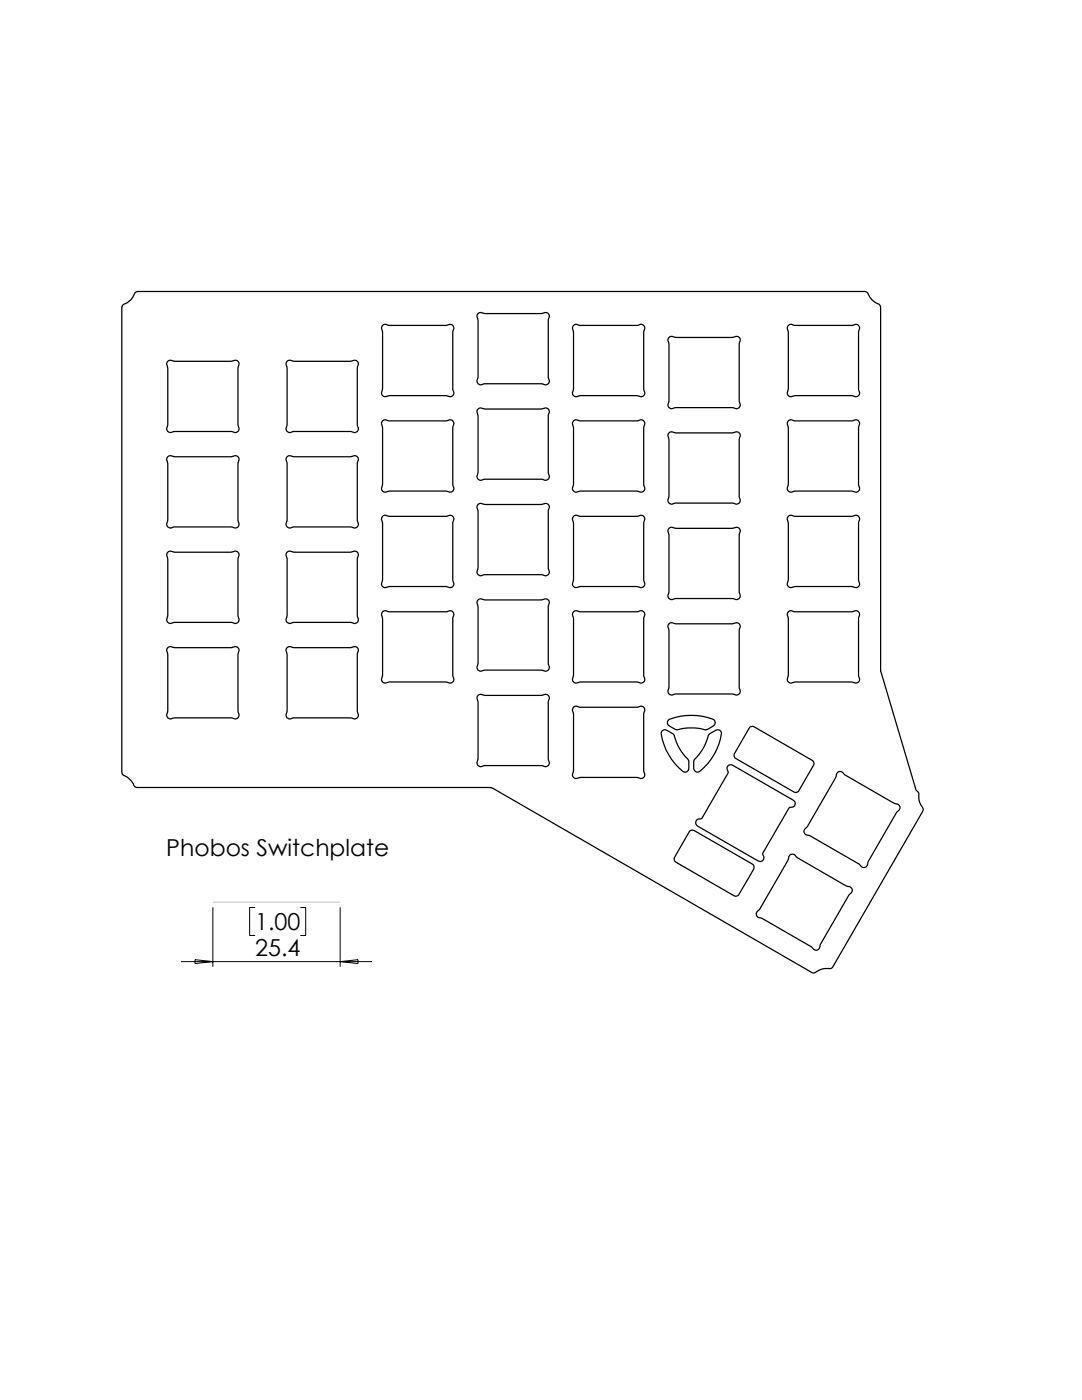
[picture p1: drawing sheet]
<svg xmlns="http://www.w3.org/2000/svg" width="216mm" height="279mm" viewBox="0 0 216 279" stroke-linecap="round" stroke-linejoin="round" font-family="sans-serif">
<defs><g id="words">
<g font-size="4.7">
<text x="33.2" y="170.8">Phobos Switchplate</text>
<text x="50.9" y="185.6">1.00</text>
<text x="50.9" y="190.9">25.4</text>
</g>
</g></defs>
<g fill="none" stroke="#000" stroke-width=".25">
<path d="M26.9 58.5l.5-.3h145.2a1.4 1.4 0 0 1 1 1.1 4.3 4.3 0 0 0 1.9 1.5l.2 .5v72.6l7 23.7 .4 .4a.8 .8 0 0 1 .2 .9 5 5 0 0 0 .9 2.6l-.1 .4-17.9 31a.64 .64 0 0 1-.7 .4 5.3 5.3 0 0 0-3.1 .9l-.3-.1-64.1-36.9-70.8-.1a1.44 1.44 0 0 1-.8-1 4.4 4.4 0 0 0-1.9-1.5l-.2-.5v-93a1.63 1.63 0 0 1 1.2-.7 4 4 0 0 0 1.4-1.9zM33.5 72.1l.4-.2 .9 .2h11.5a.85 .85 0 0 1 1.2 0 .85 .85 0 0 1 0 1.2v11.6a.85 .85 0 0 1 0 1.2 .85 .85 0 0 1-1.2 0h-11.7a.85 .85 0 0 1-1.1 0 .85 .85 0 0 1-.1-1.2l.1-11.5-.2-.9zM57.3 72.1l.4-.2 .9 .2h11.5a.86 .86 0 0 1 1.2 0 .86 .86 0 0 1 0 1.2v11.5a.9 .9 0 0 1 0 1.3 .9 .9 0 0 1-1.3 0h-11.5a.86 .86 0 0 1-1.2 0 .86 .86 0 0 1 0-1.2v-11.5l-.2-.9zM76.3 64.9l.4-.2 .9 .2h11.6a.85 .85 0 0 1 1.1 0 .85 .85 0 0 1 .1 1.2l-.1 11.6a.86 .86 0 0 1 .1 1.2 .86 .86 0 0 1-1.2 .1h-11.7a.85 .85 0 0 1-1.2 0 .85 .85 0 0 1 0-1.2v-11.5l-.2-.9zM95.4 62.6l.4-.2 .9 .2 11.5-.1a.86 .86 0 0 1 1.2 .1 .86 .86 0 0 1 0 1.2v11.5a.9 .9 0 0 1 0 1.3 .9 .9 0 0 1-1.3 0h-11.5a.86 .86 0 0 1-1.2 0 .86 .86 0 0 1 0-1.2v-11.5l-.2-.9zM114.4 64.9l.4-.2 .9 .2h11.6a.85 .85 0 0 1 1.1 0 .85 .85 0 0 1 .1 1.2l-.1 11.6a.86 .86 0 0 1 .1 1.2 .86 .86 0 0 1-1.2 .1h-11.7a.85 .85 0 0 1-1.2 0 .85 .85 0 0 1 0-1.2v-11.5l-.2-.9zM133.5 67.3l.4-.2 .9 .2h11.5a.86 .86 0 0 1 1.2 .1 .86 .86 0 0 1 0 1.2v11.5a.9 .9 0 0 1 0 1.3 .9 .9 0 0 1-1.3 0h-11.5a.86 .86 0 0 1-1.2 0 .86 .86 0 0 1 0-1.2v-11.5l-.2-1zM157.3 64.9l.4-.2 .8 .2h11.6a.85 .85 0 0 1 1.2 0 .85 .85 0 0 1 0 1.2v11.6a.86 .86 0 0 1 0 1.2 .86 .86 0 0 1-1.2 .1h-11.6a.85 .85 0 0 1-1.2 0 .85 .85 0 0 1 0-1.2v-11.5l-.2-.9zM33.5 91.2l.4-.3 .9 .3 11.5-.1a.85 .85 0 0 1 1.2 .1 .85 .85 0 0 1 0 1.1v11.7a.85 .85 0 0 1 0 1.2 .85 .85 0 0 1-1.2 0h-11.7a.85 .85 0 0 1-1.1 0 .85 .85 0 0 1-.1-1.2l.1-11.5-.2-1zM57.3 91.2l.4-.3 .9 .3 11.5-.1a.86 .86 0 0 1 1.2 .1 .86 .86 0 0 1 0 1.2v11.5a.9 .9 0 0 1 0 1.3 .9 .9 0 0 1-1.3 0h-11.5a.86 .86 0 0 1-1.2 0 .86 .86 0 0 1 0-1.2v-11.5l-.2-1zM76.3 84l.4-.2 .9 .2h11.6a.85 .85 0 0 1 1.1 0 .85 .85 0 0 1 .1 1.2l-.1 11.6a.86 .86 0 0 1 .1 1.2 .86 .86 0 0 1-1.2 0h-11.7a.85 .85 0 0 1-1.2 0 .85 .85 0 0 1 0-1.2v-11.5l-.2-.9zM95.4 81.6l.4-.2 .9 .2h11.5a.86 .86 0 0 1 1.2 .1 .86 .86 0 0 1 0 1.2v11.5a.9 .9 0 0 1 0 1.2 .9 .9 0 0 1-1.3 0h-11.5a.86 .86 0 0 1-1.2 .1 .86 .86 0 0 1 0-1.2v-11.5l-.2-1z"/>
<path d="M114.4 84l.4-.2 .9 .2h11.6a.85 .85 0 0 1 1.1 0 .85 .85 0 0 1 .1 1.2l-.1 11.6a.86 .86 0 0 1 .1 1.2 .86 .86 0 0 1-1.2 0h-11.7a.85 .85 0 0 1-1.2 0 .85 .85 0 0 1 0-1.2v-11.5l-.2-.9zM133.5 86.4l.4-.2 .9 .2h11.5a.86 .86 0 0 1 1.2 0 .86 .86 0 0 1 0 1.2v11.5a.9 .9 0 0 1 0 1.3 .9 .9 0 0 1-1.3 0h-11.5a.86 .86 0 0 1-1.2 0 .86 .86 0 0 1 0-1.2v-11.5l-.2-.9zM157.3 84l.4-.2 .8 .2h11.6a.85 .85 0 0 1 1.2 0 .85 .85 0 0 1 0 1.2v11.6a.86 .86 0 0 1 0 1.2 .86 .86 0 0 1-1.2 0h-11.6a.85 .85 0 0 1-1.2 0 .85 .85 0 0 1 0-1.2v-11.5l-.2-.9zM33.5 110.2l.4-.2 .9 .2h11.5a.85 .85 0 0 1 1.2 0 .85 .85 0 0 1 0 1.2v11.6a.85 .85 0 0 1 0 1.2 .85 .85 0 0 1-1.2 0h-11.7a.85 .85 0 0 1-1.1 0 .85 .85 0 0 1-.1-1.2l.1-11.5-.2-.9zM57.3 110.2l.4-.2 .9 .2h11.5a.86 .86 0 0 1 1.2 0 .86 .86 0 0 1 0 1.2v11.5a.9 .9 0 0 1 0 1.3 .9 .9 0 0 1-1.3 0h-11.5a.86 .86 0 0 1-1.2 0 .86 .86 0 0 1 0-1.2v-11.5l-.2-.9zM76.3 103l.4-.2 .9 .2h11.6a.85 .85 0 0 1 1.1 0 .85 .85 0 0 1 .1 1.2l-.1 11.6a.86 .86 0 0 1 .1 1.2 .86 .86 0 0 1-1.2 .1h-11.7a.85 .85 0 0 1-1.2 0 .85 .85 0 0 1 0-1.2v-11.5l-.2-.9zM95.4 119.7l.4-.2 .9 .2h11.5a.86 .86 0 0 1 1.2 .1 .86 .86 0 0 1 0 1.2v11.5a.9 .9 0 0 1 0 1.2 .9 .9 0 0 1-1.3 0h-11.5a.86 .86 0 0 1-1.2 .1 .86 .86 0 0 1 0-1.2v-11.5l-.2-1zM95.4 100.7l.4-.2 .9 .2 11.5-.1a.86 .86 0 0 1 1.2 .1 .86 .86 0 0 1 0 1.2v11.5a.9 .9 0 0 1 0 1.3 .9 .9 0 0 1-1.3 0h-11.5a.86 .86 0 0 1-1.2 0 .86 .86 0 0 1 0-1.2v-11.5l-.2-.9zM114.4 103l.4-.2 .9 .2h11.6a.85 .85 0 0 1 1.1 0 .85 .85 0 0 1 .1 1.2l-.1 11.6a.86 .86 0 0 1 .1 1.2 .86 .86 0 0 1-1.2 .1h-11.7a.85 .85 0 0 1-1.2 0 .85 .85 0 0 1 0-1.2v-11.5l-.2-.9zM133.5 105.4l.4-.2 .9 .2h11.5a.86 .86 0 0 1 1.2 .1 .86 .86 0 0 1 0 1.2v11.5a.9 .9 0 0 1 0 1.3 .9 .9 0 0 1-1.3 0h-11.5a.86 .86 0 0 1-1.2 0 .86 .86 0 0 1 0-1.2v-11.5l-.2-1zM157.3 103l.4-.2 .8 .2h11.6a.85 .85 0 0 1 1.2 0 .85 .85 0 0 1 0 1.2v11.6a.86 .86 0 0 1 0 1.2 .86 .86 0 0 1-1.2 .1h-11.6a.85 .85 0 0 1-1.2 0 .85 .85 0 0 1 0-1.2v-11.5l-.2-.9zM33.5 129.3l.4-.3 .9 .3 11.5-.1a.85 .85 0 0 1 1.2 .1 .85 .85 0 0 1 0 1.1v11.7a.85 .85 0 0 1 0 1.2 .85 .85 0 0 1-1.2 0h-11.7a.85 .85 0 0 1-1.1 0 .85 .85 0 0 1-.1-1.2l.1-11.5-.2-1z"/>
<path d="M57.3 129.3l.4-.3 .9 .3 11.5-.1a.86 .86 0 0 1 1.2 .1 .86 .86 0 0 1 0 1.2v11.5a.9 .9 0 0 1 0 1.3 .9 .9 0 0 1-1.3 0h-11.5a.86 .86 0 0 1-1.2 0 .86 .86 0 0 1 0-1.2v-11.5l-.2-1zM76.3 122.1l.4-.2 .9 .2h11.6a.85 .85 0 0 1 1.1 0 .85 .85 0 0 1 .1 1.2l-.1 11.6a.86 .86 0 0 1 .1 1.2 .86 .86 0 0 1-1.2 0h-11.7a.85 .85 0 0 1-1.2 0 .85 .85 0 0 1 0-1.2v-11.5l-.2-.9zM95.4 138.8l.4-.2 .9 .2 11.5-.1a.86 .86 0 0 1 1.2 .1 .86 .86 0 0 1 0 1.2v11.5a.9 .9 0 0 1 0 1.3 .9 .9 0 0 1-1.3 0h-11.5a.86 .86 0 0 1-1.2 0 .86 .86 0 0 1 0-1.2v-11.5l-.2-.9zM114.4 122.1l.4-.2 .9 .2h11.6a.85 .85 0 0 1 1.1 0 .85 .85 0 0 1 .1 1.2l-.1 11.6a.86 .86 0 0 1 .1 1.2 .86 .86 0 0 1-1.2 0h-11.7a.85 .85 0 0 1-1.2 0 .85 .85 0 0 1 0-1.2v-11.5l-.2-.9zM133.5 124.5l.4-.2 .9 .2h11.5a.86 .86 0 0 1 1.2 0 .86 .86 0 0 1 0 1.2v11.5a.9 .9 0 0 1 0 1.3 .9 .9 0 0 1-1.3 0h-11.5a.86 .86 0 0 1-1.2 0 .86 .86 0 0 1 0-1.2v-11.5l-.2-.9zM157.3 122.1l.4-.2 .8 .2h11.6a.85 .85 0 0 1 1.2 0 .85 .85 0 0 1 0 1.2v11.6a.86 .86 0 0 1 0 1.2 .86 .86 0 0 1-1.2 0h-11.6a.85 .85 0 0 1-1.2 0 .85 .85 0 0 1 0-1.2v-11.5l-.2-.9zM114.4 141.1l.4-.2 .9 .2h11.6a.85 .85 0 0 1 1.1 0 .85 .85 0 0 1 .1 1.2l-.1 11.6a.86 .86 0 0 1 .1 1.2 .86 .86 0 0 1-1.2 .1h-11.7a.85 .85 0 0 1-1.2 0 .85 .85 0 0 1 0-1.2v-11.5l-.2-.9zM132.1 145.9l.3-.2h.5l1.5 .8a12.2 12.2 0 0 0 3 5.3v1.6a.75 .75 0 0 1-.4 .6 .75 .75 0 0 1-.8-.1 11.2 11.2 0 0 1-4.2-7.8zM133.3 143.8a11.3 11.3 0 0 1 9.3 0l.1 .6-.2 .3-1.5 .9a13.1 13.1 0 0 0-6.1 0l-1.5-.9-.2-.3zM141.5 146.5l1.3-.8a.73 .73 0 0 1 .8 .1 .73 .73 0 0 1 .3 .7 11.3 11.3 0 0 1-4.6 7.6l-.6-.2-.2-.3v-1.8a12.2 12.2 0 0 0 3-5.3zM145.2 152.9a.74 .74 0 0 1 1-.2l12.1 7a.82 .82 0 0 1 .2 1 .82 .82 0 0 1-.9 .4l-5.3 9.1-.1 .3a.8 .8 0 0 1 .1 1.1 .8 .8 0 0 1-1 .2l-12.1-6.9a.82 .82 0 0 1-.3-1.1 .82 .82 0 0 1 1-.4l5.4-9.1-.1-.5a.79 .79 0 0 1 0-.9zM149.6 145.1l.5-.1 .4 .1 11.5 6.6a.75 .75 0 0 1 .3 1.1l-2.9 5a.75 .75 0 0 1-1 .2l-11.6-6.6a.71 .71 0 0 1-.2-1z"/>
<path d="M167.2 154.1a.95 .95 0 0 1 1.3 .5l10.1 5.8a.87 .87 0 0 1 1 .6 .87 .87 0 0 1-.6 1.1l-5.8 10a.87 .87 0 0 1-.7 1 .87 .87 0 0 1-1-.6l-10.1-5.8a.87 .87 0 0 1-1-.6 .87 .87 0 0 1 .6-1.1l5.7-9.7 .2-.9zM137.6 165.9l.4-.2 .5 .1 11.6 6.6a.75 .75 0 0 1 .3 1.1l-2.9 5a.75 .75 0 0 1-1.1 .3l-11.5-6.7a.75 .75 0 0 1-.3-1zM157.7 170.6a1.18 1.18 0 0 1 1.3 .5l10 5.7a.89 .89 0 0 1 1 .7 .89 .89 0 0 1-.6 1.1l-5.7 10a.86 .86 0 0 1-.7 1 .86 .86 0 0 1-1-.5l-10.1-5.9a.86 .86 0 0 1-1-.6 .86 .86 0 0 1 .6-1l5.7-9.8 .2-.9z"/>
</g>
<path d="M36.1 191.9h38.1M38.9 191.5l3.6 .4-3.6 .4zM42.5 181.1v11.8M50.9 181.1h-1.1v5.6h1.1M59.9 181.1h1.1v5.6h-1.1M67.9 181.1v11.8M67.9 191.9l3.5-.4v.8z" fill="none" stroke="#000" stroke-width=".2"/>
<path d="M42.5 180.1h25.4" fill="none" stroke="#c0c0c0" stroke-width=".2"/>
<use href="#words"/>
</svg>
